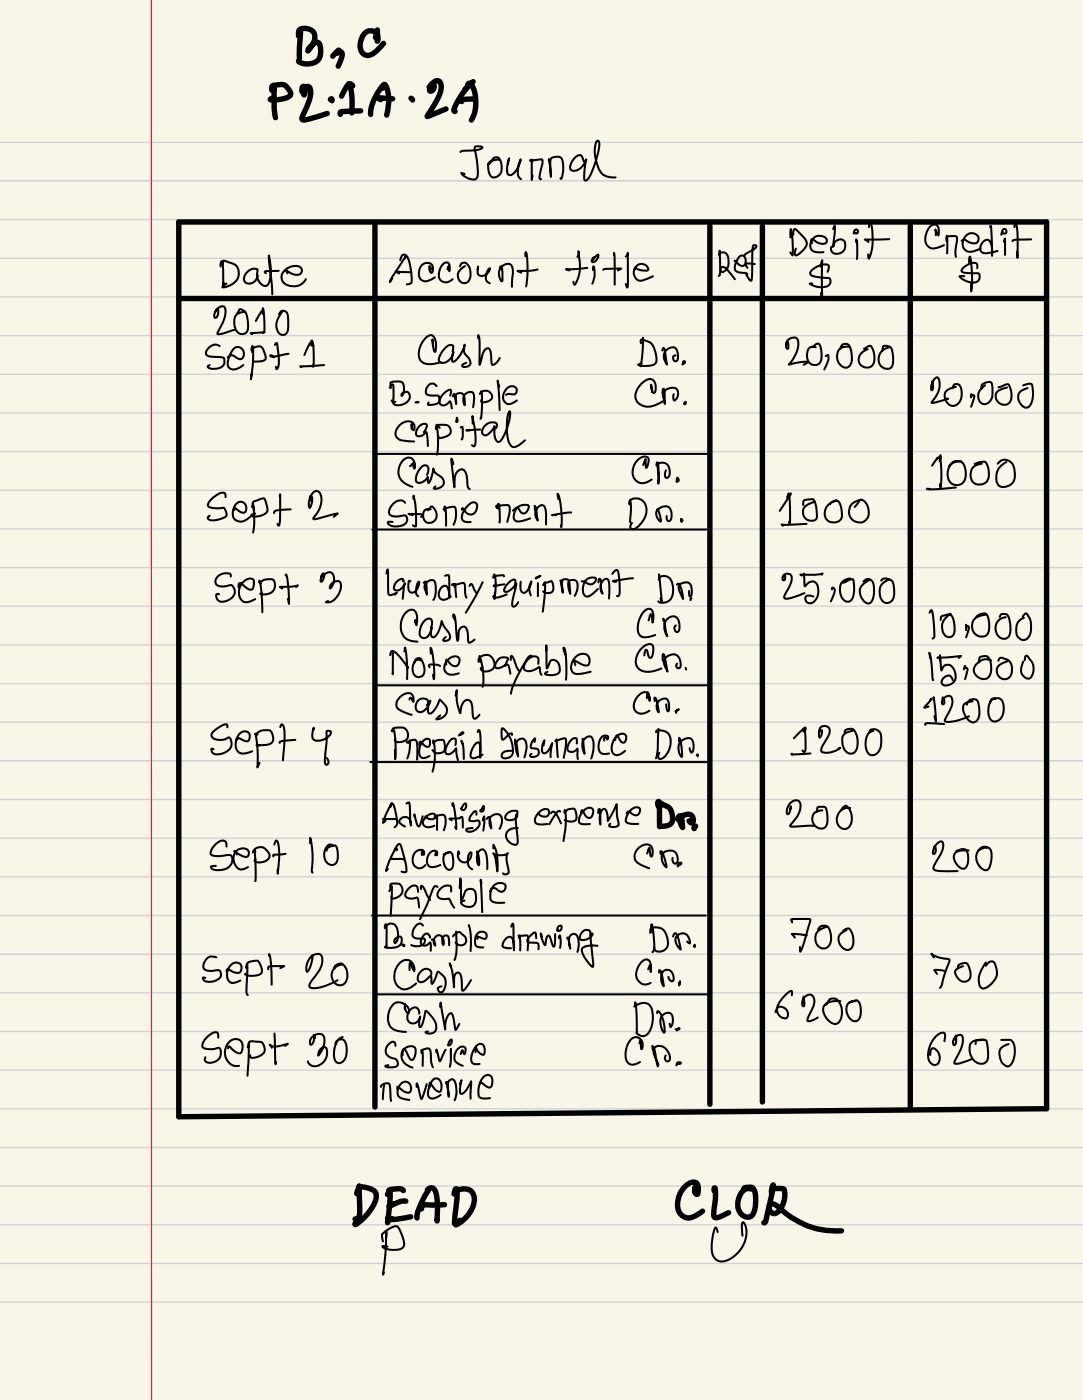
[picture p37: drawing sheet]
<svg xmlns="http://www.w3.org/2000/svg" width="161mm" height="208mm" viewBox="0 0 161 208" stroke-linecap="round" stroke-linejoin="round" font-family="sans-serif">
<defs><g id="words">
<text font-size="6.9" x="100" y="181.4">CLOR</text>
<g font-size="6.3">
<text x="70.7" y="101.5">payable</text>
<text x="56.4" y="187.7">P</text>
</g>
<text font-size="5.8" x="110.3" y="38.5">Debit</text>
<g font-size="5.7">
<text x="39.5" y="16.9">P2.IA.2A</text>
<text x="58.5" y="66.2">capital</text>
<text x="57.9" y="113.2">Prepaid</text>
<text x="74.3" y="142.2">diswing</text>
<text x="29.8" y="158.3">Sept</text>
</g>
<g font-size="5.6">
<text x="57.1" y="89.6">Laundry Equipment</text>
<text x="31.2" y="112.6">Sept</text>
<text x="56.6" y="124.1">Advertising</text>
</g>
<text font-size="5.5" x="52.1" y="180.7">DEAD</text>
<g font-size="5.4">
<text x="43.7" y="8.9">By</text>
<text x="31" y="129.6">Sept</text>
<text x="29.9" y="146.4">sept</text>
</g>
<g font-size="5.3">
<text x="68.1" y="25.7">Journal</text>
<text x="57.6" y="135.2">payable</text>
</g>
<g font-size="5.2">
<text x="119.8" y="43.4">$</text>
<text x="30.5" y="77.9">Sept</text>
</g>
<g font-size="5.1">
<text x="32.5" y="42.6">Date</text>
<text x="62.9" y="61.2">Sample</text>
<text x="31.7" y="89.7">Sept</text>
</g>
<text font-size="5" x="30.3" y="55.2">Sept</text>
<g font-size="4.9">
<text x="83.7" y="41.7">title</text>
<text x="79.1" y="123.7">expense</text>
</g>
<text font-size="4.8" x="60.8" y="141.3">Sample</text>
<g font-size="4.7">
<text x="106.4" y="40.7">set</text>
<text x="137" y="37.3">credit</text>
</g>
<g font-size="4.6">
<text x="57.6" y="41.6">Account</text>
<text x="142" y="42.3">$</text>
<text x="45.8" y="128.4">18</text>
<text x="45.2" y="145.6">28</text>
<text x="137.9" y="145.6">788</text>
</g>
<g font-size="4.5">
<text x="137.2" y="71.6">1888</text>
<text x="59.2" y="94.5">Cash</text>
<text x="93.9" y="152.7">DP.</text>
<text x="137.3" y="157.2">6287</text>
</g>
<g font-size="4.4">
<text x="137.6" y="100.8">15,500</text>
<text x="117" y="140.3">788</text>
<text x="114.8" y="151">6288</text>
</g>
<g font-size="4.3">
<text x="61.8" y="53.6">cash</text>
<text x="115.4" y="77.1">1888</text>
<text x="58.3" y="146.3">Cash</text>
<text x="45.5" y="157.2">30</text>
</g>
<g font-size="4.2">
<text x="116.3" y="53.9">28.888</text>
<text x="58.9" y="71.7">Cash</text>
<text x="57.3" y="77.3">stone cent</text>
<text x="57.7" y="99.9">Note</text>
<text x="57.3" y="152.4">Cash</text>
</g>
<g font-size="4.1">
<text x="137.9" y="59.6">28,888</text>
<text x="93.1" y="77.7">DD.</text>
<text x="74.2" y="111.7">Insurance</text>
<text x="97.1" y="122.3">Dr.</text>
<text x="57" y="128.8">Account</text>
</g>
<g font-size="4">
<text x="47.3" y="88.5">3</text>
<text x="115.8" y="88.7">25,888</text>
<text x="94.3" y="93.9">CB</text>
<text x="137.6" y="94.1">10,588</text>
<text x="97" y="111.7">DV.</text>
<text x="138.1" y="128.4">288</text>
</g>
<g font-size="3.9">
<text x="52.9" y="7.7">c</text>
<text x="31.6" y="48.9">2818</text>
<text x="94" y="59.7">CN.</text>
<text x="58.5" y="105.9">cash</text>
<text x="136.8" y="106.7">1288</text>
<text x="117.1" y="111.2">1288</text>
<text x="116.5" y="122.2">288</text>
<text x="92.5" y="157.3">CN.</text>
</g>
<g font-size="3.8">
<text x="94.4" y="53.6">Dr.</text>
<text x="45.6" y="76.2">2</text>
<text x="97.4" y="88.6">Dr</text>
<text x="94" y="99">ep.</text>
<text x="96.2" y="140.4">DN.</text>
</g>
<g font-size="3.7">
<text x="93.6" y="71">CN,</text>
<text x="56.9" y="157.5">Service</text>
</g>
<g font-size="3.6">
<text x="44.3" y="53.8">1</text>
<text x="94.1" y="145.5">IP,</text>
</g>
<text font-size="3.5" x="56.3" y="162.6">Revenue</text>
<g font-size="3.3">
<text x="93.8" y="128.1">⑲N.</text>
<text x="56.8" y="139.9">B.</text>
</g>
<text font-size="3.2" x="57.6" y="59.5">B.</text>
<text font-size="3.1" x="93.7" y="105.3">Cn.</text>
</g></defs>
<path d="M0 0h160.5v207.6h-160.5z" fill="#f7f6e8"/>
<g fill="none" stroke="#d0d2d3" stroke-width=".19">
<path d="M.1 26.8h160.4M.1 21.1h160.4M.1 38.3h160.4M.1 32.6h160.4M.1 55.5h160.4M.1 49.8h160.4M.1 44h160.4M.1 78.4h160.4M.1 72.7h160.4M.1 67h160.4M.1 61.2h160.4M.1 84.2h160.4"/>
<path d="M.1 95.6h160.4M.1 89.9h160.4M.1 112.8h160.4M.1 107.1h160.4M.1 101.4h160.4M.1 118.6h160.4M.1 135.8h160.4M.1 130h160.4M.1 124.3h160.4M.1 141.5h160.4M.1 158.7h160.4M.1 153h160.4"/>
<path d="M.1 147.2h160.4M.1 170.2h160.4M.1 164.4h160.4M.1 175.9h160.4M.1 193.1h160.4M.1 187.3h160.4M.1 181.6h160.4"/>
</g>
<path d="M22.4 0l.1 207.6" fill="none" stroke="#d21e3f" stroke-width=".18"/>
<path d="M26.5 32.9h128.6v131.5l-128.6 1.2zM55.6 33.3v130.9M105.2 33.5v130.2M113 33.5v129.9M134.9 33.5v130.6M26.5 44.3h128.4" fill="none" stroke="#000" stroke-width=".8"/>
<path d="M55.2 78.5h49.5M55.3 67.3h49.9M95.5 97.2l.1-.7 .2-.2 .4 1.1 .2 .2a1.78 1.78 0 0 0 .2-2 1.72 1.72 0 0 0-1.9 1.1 1.78 1.78 0 0 0 .5 2.8 3.8 3.8 0 0 0 2.8-.4M46.5 108.2v-.3v.1a1.97 1.97 0 0 0 0 1.7 2.02 2.02 0 0 0 2.6-1.1 .38 .38 0 0 0-.4-.2 .38 .38 0 0 0-.3 .1l-.1 2.3a5.8 5.8 0 0 0 0 2.6h.1a.47 .47 0 0 0 .2-.7l-.2-.3M54.9 113h50M55.4 101.6h50M55.1 135.8h49.5M88.7 120.6v-.5l.1-.1a5.2 5.2 0 0 1 .2 2.3v-.2a2.37 2.37 0 0 1 .4-2.1 .55 .55 0 0 1 .6 .6l.1 1.1 1.3-2.4 .1 1.6 .1 .8a.57 .57 0 0 1 .1 .7 .57 .57 0 0 1-.7 .2l-.7-.1 .2-.4M55.9 147.4h49.2M106.4 182.7l-.3-.7a6.1 6.1 0 0 0-.6 3.6 1.55 1.55 0 0 0 2.4 1.2 4.4 4.4 0 0 0 2.5-5.3l-.2-.3-.2 .1a4.4 4.4 0 0 0 .1 1.9" fill="none" stroke="#000" stroke-width=".3"/>
<use href="#words"/>
</svg>
